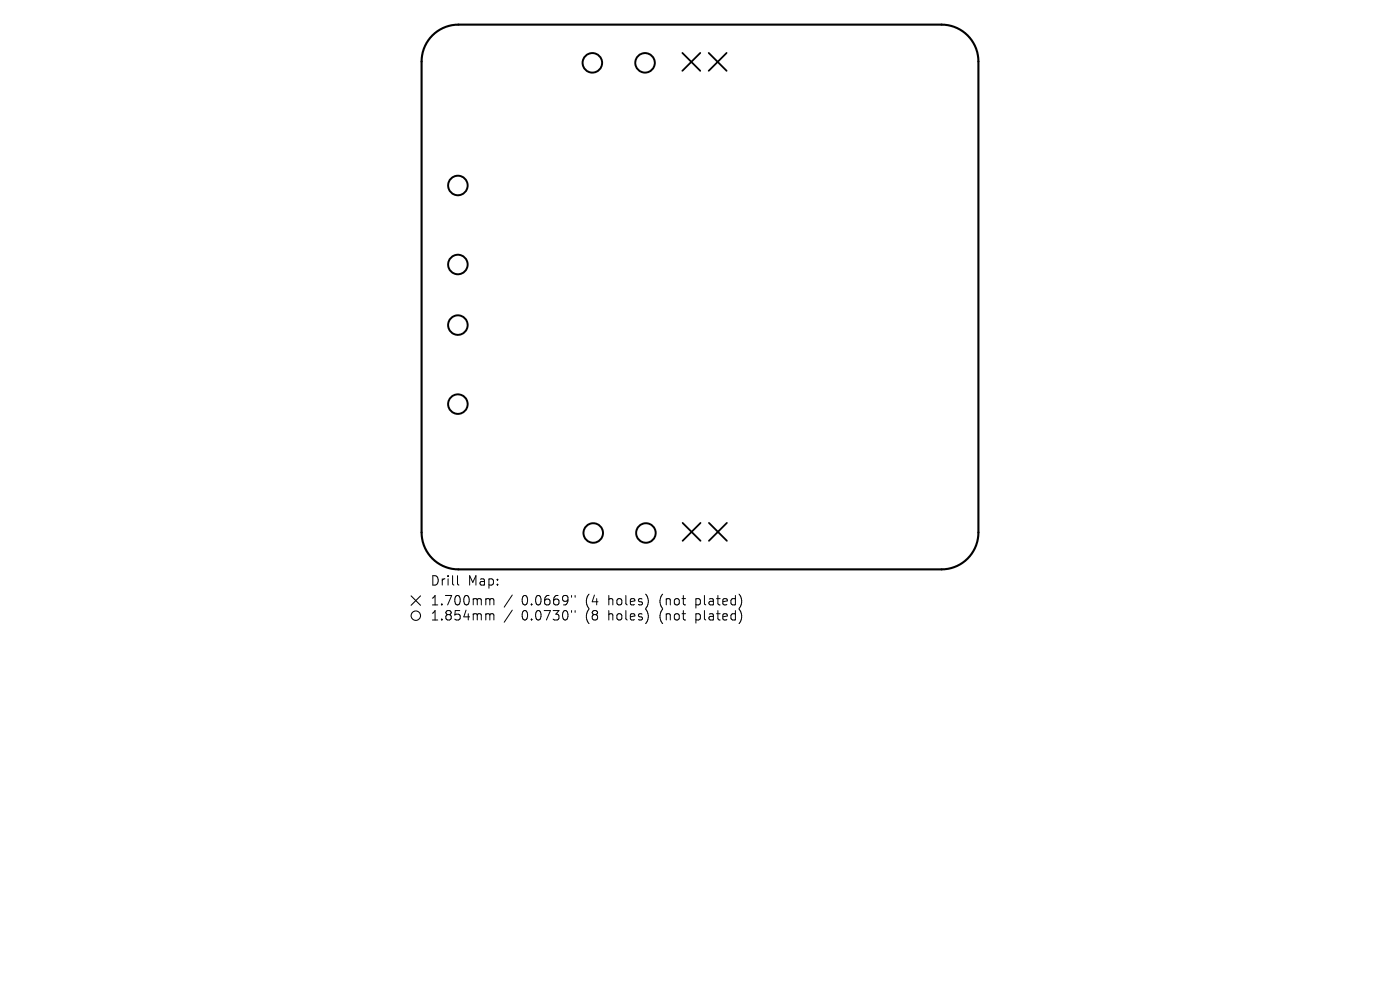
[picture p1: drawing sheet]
<svg xmlns="http://www.w3.org/2000/svg" width="297mm" height="210mm" viewBox="0 0 297 210" stroke-linecap="round" stroke-linejoin="round" font-family="sans-serif">
<defs><g id="words">
<g font-size="2.8">
<text x="91.2" y="124.5">Drill</text>
<text x="99.2" y="124.5">Map:</text>
<text x="91.2" y="128.7">1.700mm</text>
<text x="91.2" y="131.9">1.854mm</text>
<text x="110.7" y="128.7">0.0669&quot;</text>
<text x="110.7" y="131.9">0.0730&quot;</text>
<text x="124.4" y="128.7">(4</text>
<text x="124.4" y="131.9">(8</text>
<text x="129.3" y="128.7">holes)</text>
<text x="129.3" y="131.9">holes)</text>
<text x="140.4" y="128.7">(not</text>
<text x="140.4" y="131.9">(not</text>
<text x="148.2" y="128.7">plated)</text>
<text x="148.2" y="131.9">plated)</text>
</g>
</g></defs>
<path d="M91.7 7.5a7.8 7.8 0 0 1 5.6-2.3h102.4a7.8 7.8 0 0 1 7.9 7.8v100a7.8 7.8 0 0 1-7.9 7.8h-102.4a7.8 7.8 0 0 1-7.9-7.8v-100a7.8 7.8 0 0 1 2.3-5.5z" fill="none" stroke="#000" stroke-width=".45"/>
<path d="M144.8 11.2l3.8 3.8M148.6 11.2l-3.8 3.8M150.3 11.2l3.8 3.8M154.1 11.2l-3.8 3.8M144.8 110.9l3.8 3.8M148.6 110.9l-3.8 3.8M150.4 110.9l3.8 3.8M154.2 110.9l-3.8 3.8" fill="none" stroke="#000" stroke-width=".38"/>
<g fill="none" stroke="#000" stroke-width=".41">
<circle cx="125.7" cy="13.3" r="2.07"/>
<circle cx="136.8" cy="13.3" r="2.07"/>
<circle cx="97.1" cy="39.3" r="2.07"/>
<circle cx="97.1" cy="56.1" r="2.07"/>
<circle cx="97.1" cy="69" r="2.07"/>
<circle cx="97.1" cy="85.7" r="2.07"/>
<circle cx="125.9" cy="113.1" r="2.07"/>
<circle cx="137" cy="113.1" r="2.07"/>
</g>
<g fill="none" stroke="#000" stroke-width=".21">
<path d="M97.1 122.1v1.7l.2 .3M103.3 127h.3l.3 .3M103.3 130.2h.3l.3 .3M103.9 127.3l.3-.3 .5 .1 .1 1.2M103.9 127.3v1M103.9 130.5v1M103.9 130.5l.3-.3 .5 .1 .1 1.2M108.7 126.2l-1.7 2.6M108.7 129.4l-1.7 2.6M121.3 126.3v.4M121.3 129.5v.4M122 126.3v.4"/>
<path d="M122 129.5v.4"/>
</g>
<g fill="none" stroke="#000" stroke-width=".22">
<path d="M87.2 126.4l2 2M89.2 126.4l-2 2"/>
<circle cx="88.2" cy="130.6" r="1"/>
</g>
<use href="#words"/>
</svg>
